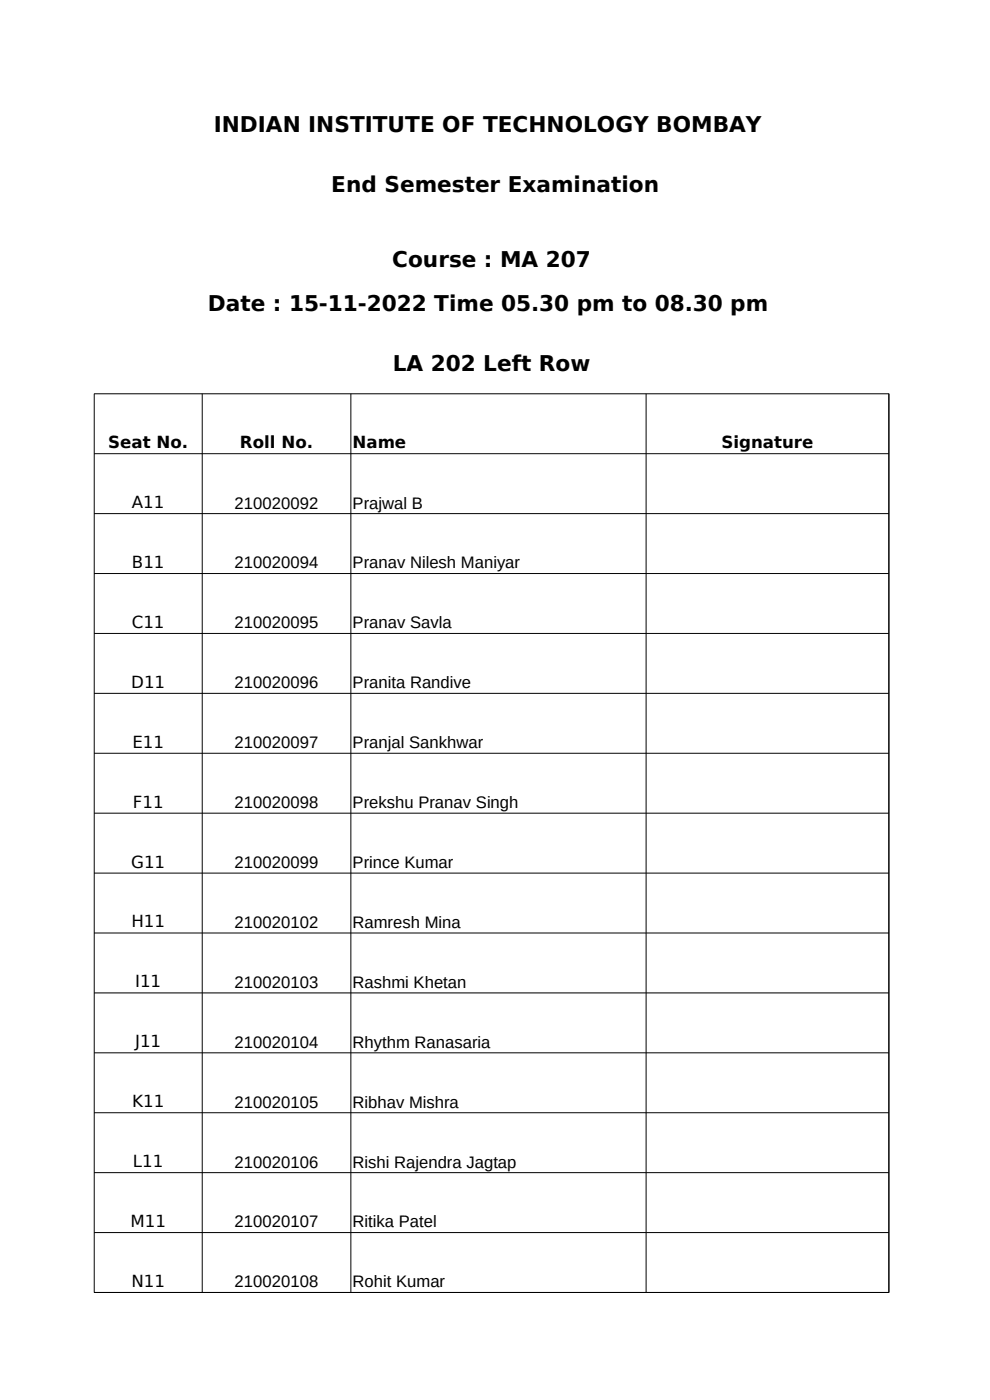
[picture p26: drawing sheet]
<svg xmlns="http://www.w3.org/2000/svg" width="210mm" height="297mm" viewBox="0 0 210 297" stroke-linecap="round" stroke-linejoin="round" font-family="sans-serif">
<defs><g id="words">
<g font-size="4.6">
<text x="45.4" y="27.9">INDIAN INSTITUTE OF TECHNOLOGY BOMBAY</text>
<text x="70.3" y="40.6">End Semester Examination</text>
<text x="83.2" y="56.7">Course : MA 207</text>
<text x="44.1" y="66.1">Date : 15-11-2022 Time 05.30 pm to 08.30 pm</text>
<text x="83.3" y="78.8">LA 202 Left Row</text>
</g>
<g font-size="3.5">
<text x="23" y="95.1">Seat No.</text>
<text x="50.9" y="95.1">Roll No.</text>
<text x="74.8" y="95.1">Name</text>
<text x="153.1" y="95.1">Signature</text>
<text x="28" y="107.8">A11</text>
<text x="49.8" y="107.9">210020092</text>
<text x="74.8" y="107.9">Prajwal B</text>
<text x="28" y="120.5">B11</text>
<text x="49.8" y="120.6">210020094</text>
<text x="74.8" y="120.6">Pranav Nilesh Maniyar</text>
<text x="27.9" y="133.2">C11</text>
<text x="49.8" y="133.3">210020095</text>
<text x="74.8" y="133.3">Pranav Savla</text>
<text x="27.8" y="145.9">D11</text>
<text x="49.8" y="146">210020096</text>
<text x="74.8" y="146">Pranita Randive</text>
<text x="28.1" y="158.6">E11</text>
<text x="49.8" y="158.7">210020097</text>
<text x="74.8" y="158.7">Pranjal Sankhwar</text>
<text x="28.2" y="171.3">F11</text>
<text x="49.8" y="171.4">210020098</text>
<text x="74.8" y="171.4">Prekshu Pranav Singh</text>
<text x="27.8" y="184">G11</text>
<text x="49.8" y="184.2">210020099</text>
<text x="74.8" y="184.2">Prince Kumar</text>
<text x="27.9" y="196.7">H11</text>
<text x="49.8" y="196.9">210020102</text>
<text x="74.8" y="196.9">Ramresh Mina</text>
<text x="28.7" y="209.4">I11</text>
<text x="49.8" y="209.6">210020103</text>
<text x="74.8" y="209.6">Rashmi Khetan</text>
<text x="28.7" y="222.1">J11</text>
<text x="49.8" y="222.3">210020104</text>
<text x="74.8" y="222.3">Rhythm Ranasaria</text>
<text x="28.1" y="234.9">K11</text>
<text x="49.8" y="235">210020105</text>
<text x="74.8" y="235">Ribhav Mishra</text>
<text x="28.2" y="247.6">L11</text>
<text x="49.8" y="247.7">210020106</text>
<text x="74.8" y="247.7">Rishi Rajendra Jagtap</text>
<text x="27.7" y="260.3">M11</text>
<text x="49.8" y="260.4">210020107</text>
<text x="74.8" y="260.4">Ritika Patel</text>
<text x="27.9" y="273">N11</text>
<text x="49.8" y="273.1">210020108</text>
<text x="74.8" y="273.1">Rohit Kumar</text>
</g>
</g></defs>
<g fill="none" stroke="#000" stroke-width=".21">
<path d="M20 96.3h168.6M42.9 83.5v190.7M74.4 83.5v190.7M137.1 83.5v190.7M20 109h168.6M20 121.7h168.6M20 134.4h168.6M20 147.1h168.6M20 159.8h168.6M20 172.5h168.6M20 185.2h168.6M20 197.9h168.6"/>
<path d="M20 210.6h168.6M20 223.4h168.6M20 236.1h168.6M20 248.8h168.6M20 261.5h168.6M20 274.2h168.6M20 274.2v-190.7h168.6v190.7"/>
</g>
<use href="#words"/>
</svg>
